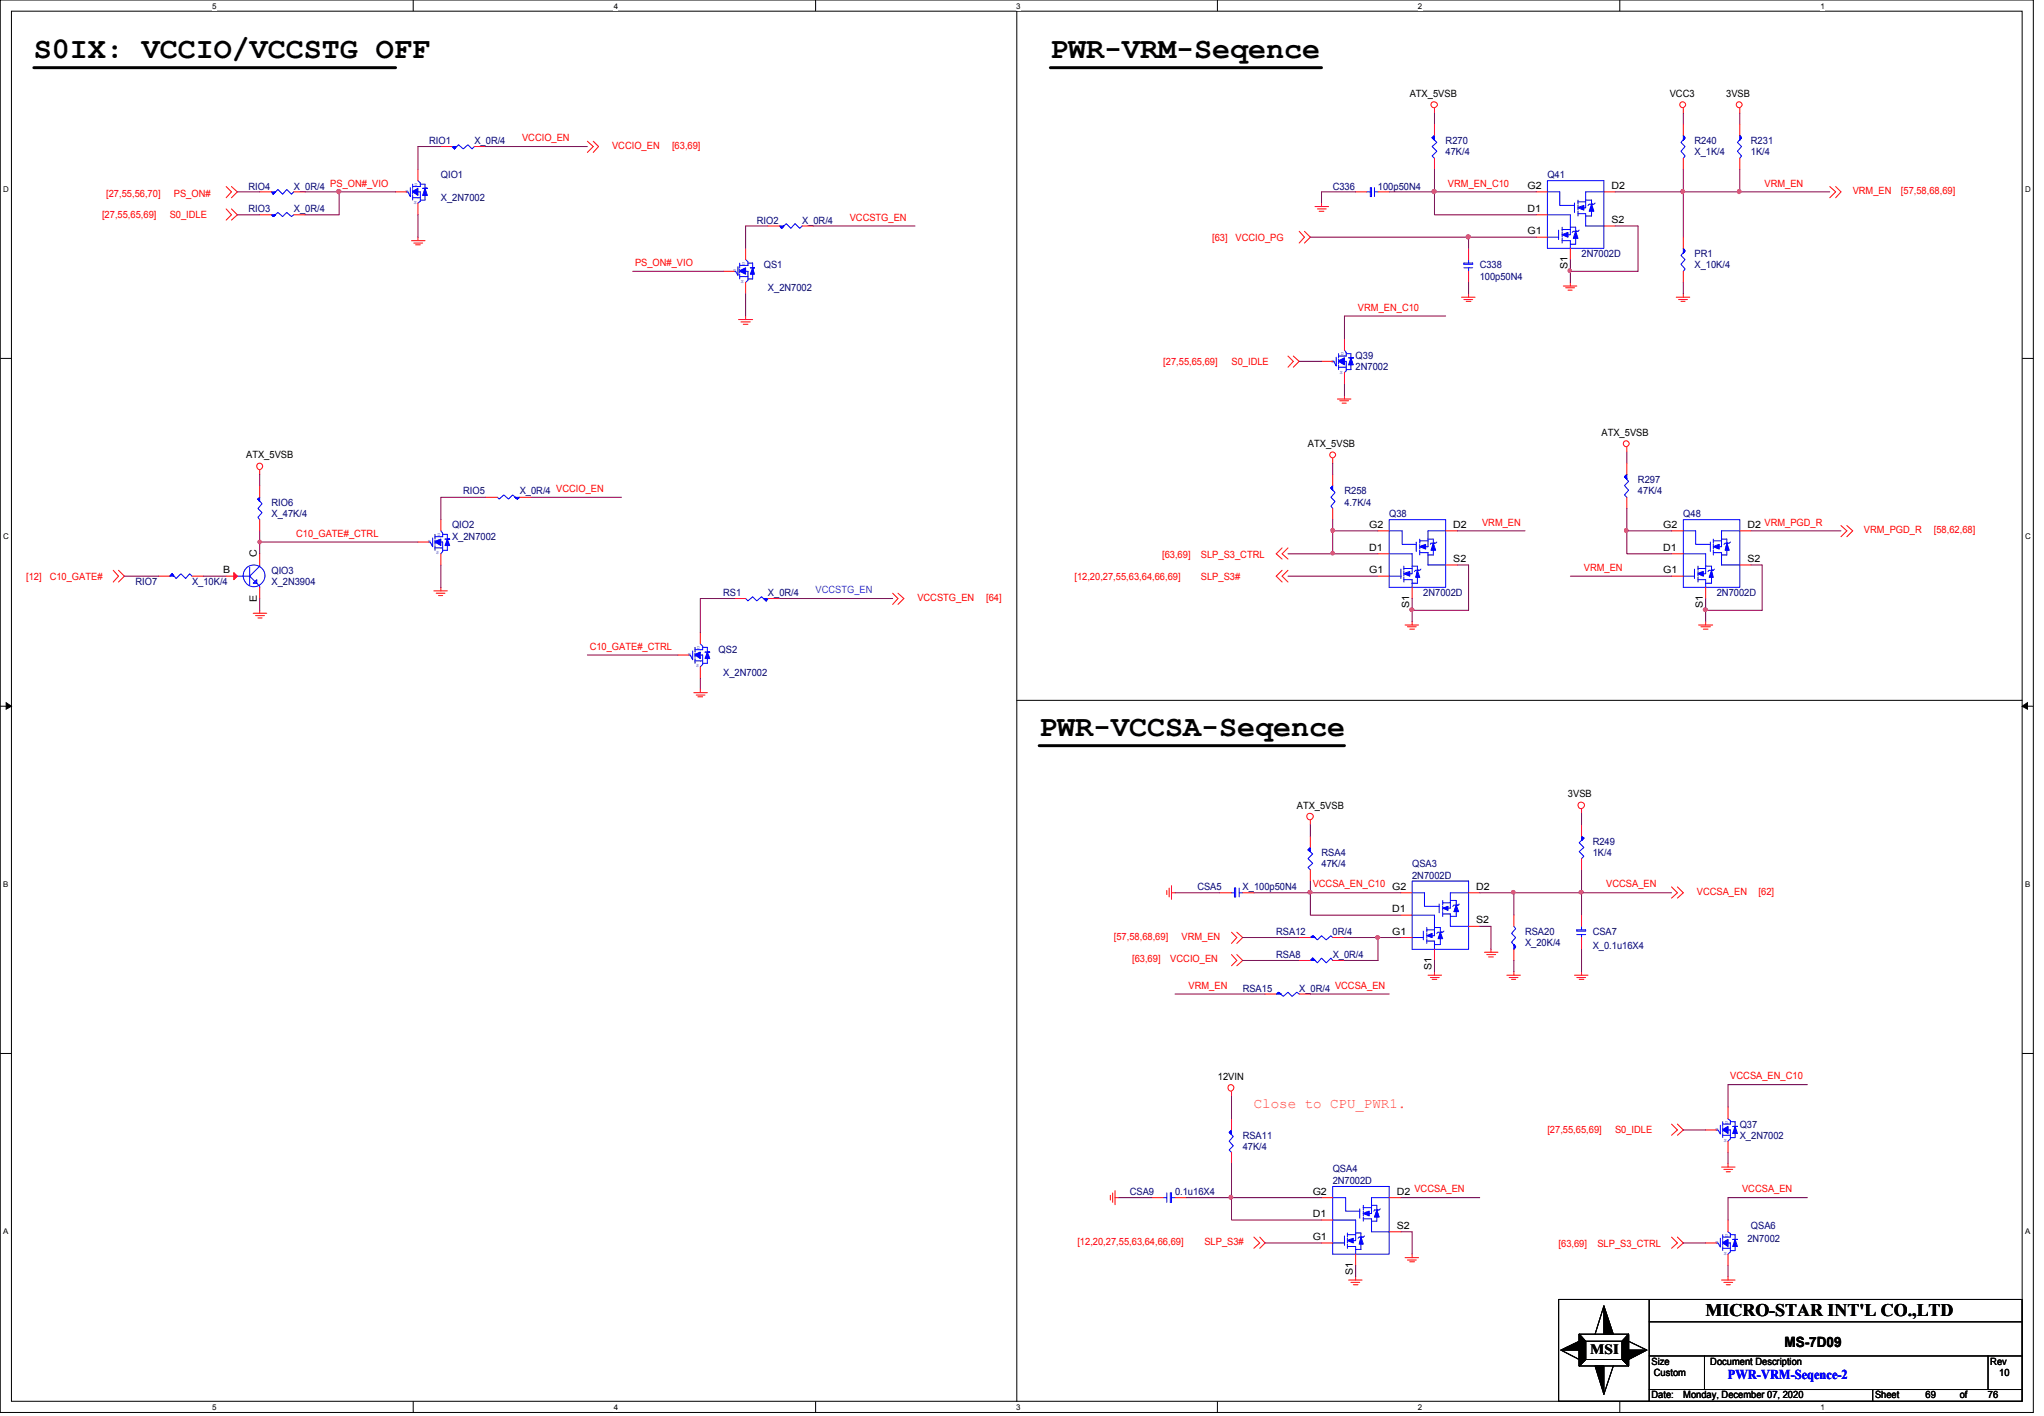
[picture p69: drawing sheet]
<svg xmlns="http://www.w3.org/2000/svg" width="294mm" height="204mm" viewBox="0 0 294 204" stroke-linecap="round" stroke-linejoin="round" font-family="sans-serif">
<defs><g id="words">
<g font-size="4.3">
<text x="4.9" y="8.4">S0IX: VCCIO/VCCSTG OFF</text>
<text x="151.2" y="8.4">PWR-VRM-Seqence</text>
<text x="149.6" y="105.9">PWR-VCCSA-Seqence</text>
</g>
<text font-size="2.5" x="245.5" y="189.3">MICRO-STAR INT'L CO.,LTD</text>
<text font-size="2" fill="#ff8000" x="180.5" y="159.3">Close to CPU_PWR1.</text>
<g font-size="2">
<text x="228.9" y="194.7">MSI</text>
<text x="256.8" y="193.7">MS-7D09</text>
</g>
<text font-size="1.9" fill="#00f" x="248.7" y="198.4">PWR-VRM-Seqence-2</text>
<g font-size="1.4">
<text x="202.9" y="14">ATX_5VSB</text>
<text x="240.3" y="14">VCC3</text>
<text x="248.5" y="14">3VSB</text>
<text x="219.8" y="27.2">G2</text>
<text x="231.9" y="27.2">D2</text>
<text x="219.8" y="30.5">D1</text>
<text x="219.8" y="33.7">G1</text>
<text x="231.9" y="32.1">S2</text>
<text x="225.6" y="38.7" transform="rotate(-90 225.6 38.7)">S1</text>
<text x="35.4" y="66">ATX_5VSB</text>
<text x="188.3" y="64.3">ATX_5VSB</text>
<text x="230.5" y="62.7">ATX_5VSB</text>
<text x="197.1" y="75.9">G2</text>
<text x="209.2" y="75.9">D2</text>
<text x="239.4" y="75.9">G2</text>
<text x="251.5" y="75.9">D2 VRM_PGD_R</text>
<text x="32.1" y="82.5">B</text>
<text x="37" y="80.2" transform="rotate(-90 37 80.2)">C</text>
<text x="197.1" y="79.2">D1</text>
<text x="197.1" y="82.5">G1</text>
<text x="209.2" y="80.9">S2</text>
<text x="239.4" y="79.2">D1</text>
<text x="239.4" y="82.5">G1</text>
<text x="251.5" y="80.9">S2</text>
<text x="37" y="86.6" transform="rotate(-90 37 86.6)">E</text>
<text x="202.8" y="87.5" transform="rotate(-90 202.8 87.5)">S1</text>
<text x="245.1" y="87.5" transform="rotate(-90 245.1 87.5)">S1</text>
<text x="186.6" y="116.3">ATX_5VSB</text>
<text x="225.7" y="114.7">3VSB</text>
<text x="200.4" y="131.2">D1</text>
<text x="212.5" y="128">D2</text>
<text x="200.4" y="134.5">G1</text>
<text x="212.5" y="132.8">S2</text>
<text x="206" y="139.5" transform="rotate(-90 206 139.5)">S1</text>
<text x="175.3" y="155.4">12VIN</text>
<text x="188.9" y="171.9">G2</text>
<text x="201" y="171.9">D2 VCCSA_EN</text>
<text x="188.9" y="175.1">D1</text>
<text x="188.9" y="178.4">G1</text>
<text x="201" y="176.8">S2</text>
<text x="194.7" y="183.4" transform="rotate(-90 194.7 183.4)">S1</text>
<text x="237.7" y="196.3">Size</text>
<text x="238" y="198">Custom</text>
<text x="246.2" y="196.3">Document Description</text>
<text x="286.5" y="196.3">Rev</text>
<text x="287.7" y="198">10</text>
<text x="237.7" y="201.2">Date:</text>
<text x="242.3" y="201.2">Monday, December 07, 2020</text>
<text x="269.9" y="201.2">Sheet</text>
<text x="277.2" y="201.2">69</text>
<text x="282.1" y="201.2">of</text>
<text x="286.1" y="201.2">76</text>
</g>
<g font-size="1.4" fill="#000080">
<text x="61.8" y="20.7">RIO1</text>
<text x="68.3" y="20.7">X_0R/4</text>
<text x="208.1" y="20.7">R270</text>
<text x="208.1" y="22.4">47K/4</text>
<text x="243.9" y="20.7">R240</text>
<text x="243.9" y="22.4">X_1K/4</text>
<text x="252" y="20.7">R231</text>
<text x="252" y="22.4">1K/4</text>
<text x="35.8" y="27.3">RIO4</text>
<text x="42.3" y="27.3">X_0R/4</text>
<text x="63.5" y="25.7">QIO1</text>
<text x="63.5" y="28.9">X_2N7002</text>
<text x="191.8" y="27.3">C336</text>
<text x="198.3" y="27.3">100p50N4</text>
<text x="222.7" y="25.7">Q41</text>
<text x="35.8" y="30.5">RIO3</text>
<text x="42.3" y="30.5">X_0R/4</text>
<text x="108.9" y="32.2">RIO2</text>
<text x="115.4" y="32.2">X_0R/4</text>
<text x="109.9" y="38.6">QS1</text>
<text x="110.5" y="41.9">X_2N7002</text>
<text x="213" y="38.6">C338</text>
<text x="213" y="40.3">100p50N4</text>
<text x="227.6" y="37">2N7002D</text>
<text x="243.9" y="37">PR1</text>
<text x="243.9" y="38.6">X_10K/4</text>
<text x="195.1" y="51.6">Q39</text>
<text x="195.1" y="53.3">2N7002</text>
<text x="66.7" y="71.1">RIO5</text>
<text x="74.8" y="71.1">X_0R/4 VCCIO_EN</text>
<text x="193.5" y="71.1">R258</text>
<text x="235.8" y="69.5">R297</text>
<text x="235.8" y="71.1">47K/4</text>
<text x="39.1" y="72.8">RIO6</text>
<text x="39.1" y="74.4">X_47K/4</text>
<text x="65.1" y="76">QIO2</text>
<text x="65.1" y="77.6">X_2N7002</text>
<text x="193.5" y="72.8">4.7K/4</text>
<text x="199.9" y="74.4">Q38</text>
<text x="242.3" y="74.4">Q48</text>
<text x="39.1" y="82.5">QIO3</text>
<text x="19.5" y="84.2">RIO7</text>
<text x="27.6" y="84.2">X_10K/4</text>
<text x="39.1" y="84.2">X_2N3904</text>
<text x="104.1" y="85.8">RS1</text>
<text x="110.5" y="85.8">X_0R/4</text>
<text x="204.8" y="85.8">2N7002D</text>
<text x="247.1" y="85.8">2N7002D</text>
<text x="103.4" y="93.9">QS2</text>
<text x="104.1" y="97.2">X_2N7002</text>
<text x="190.2" y="123.2">RSA4</text>
<text x="190.2" y="124.8">47K/4</text>
<text x="203.2" y="124.8">QSA3</text>
<text x="229.2" y="121.6">R249</text>
<text x="229.2" y="123.2">1K/4</text>
<text x="172.3" y="128">CSA5</text>
<text x="178.9" y="128">X_100p50N4</text>
<text x="203.2" y="126.4">2N7002D</text>
<text x="183.7" y="134.5">RSA12</text>
<text x="183.7" y="137.8">RSA8</text>
<text x="191.8" y="134.5">0R/4</text>
<text x="191.8" y="137.8">X_0R/4</text>
<text x="219.5" y="134.5">RSA20</text>
<text x="219.5" y="136.1">X_20K/4</text>
<text x="229.2" y="134.5">CSA7</text>
<text x="229.2" y="136.5">X_0.1u16X4</text>
<text x="178.9" y="142.7">RSA15</text>
<text x="187" y="142.7">X_0R/4</text>
<text x="178.9" y="163.8">RSA11</text>
<text x="178.9" y="165.4">47K/4</text>
<text x="250.4" y="162.2">Q37</text>
<text x="250.4" y="163.8">X_2N7002</text>
<text x="162.6" y="172">CSA9</text>
<text x="169.1" y="172">0.1u16X4</text>
<text x="191.8" y="168.7">QSA4</text>
<text x="191.8" y="170.3">2N7002D</text>
<text x="251.5" y="178.7">2N7002</text>
<text x="252" y="176.8">QSA6</text>
</g>
<g font-size="1.4" fill="#f00">
<text x="75.1" y="20.3">VCCIO_EN</text>
<text x="88.1" y="21.4">VCCIO_EN</text>
<text x="96.7" y="21.4">[63,69]</text>
<text x="15.3" y="28.3">[27,55,56,70]</text>
<text x="25" y="28.3">PS_ON#</text>
<text x="47.5" y="26.8">PS_ON#_VIO</text>
<text x="208.4" y="26.8">VRM_EN_C10</text>
<text x="254" y="26.8">VRM_EN</text>
<text x="266.7" y="27.9">VRM_EN</text>
<text x="273.6" y="27.9">[57,58,68,69]</text>
<text x="14.7" y="31.3">[27,55,65,69]</text>
<text x="24.4" y="31.3">S0_IDLE</text>
<text x="122.3" y="31.7">VCCSTG_EN</text>
<text x="174.5" y="34.7">[63]</text>
<text x="177.8" y="34.7">VCCIO_PG</text>
<text x="91.4" y="38.3">PS_ON#_VIO</text>
<text x="195.5" y="44.7">VRM_EN_C10</text>
<text x="167.4" y="52.5">[27,55,65,69]</text>
<text x="177.2" y="52.5">S0_IDLE</text>
<text x="42.6" y="77.2">C10_GATE#_CTRL</text>
<text x="213.3" y="75.6">VRM_EN</text>
<text x="268.3" y="76.7">VRM_PGD_R</text>
<text x="278.3" y="76.7">[58,62,68]</text>
<text x="3.8" y="83.5">[12]</text>
<text x="7.2" y="83.5">C10_GATE#</text>
<text x="154.6" y="83.5">[12,20,27,55,63,64,66,69]</text>
<text x="167.3" y="80.3">[63,69]</text>
<text x="172.8" y="83.5">SLP_S3#</text>
<text x="172.8" y="80.3">SLP_S3_CTRL</text>
<text x="228" y="82.1">VRM_EN</text>
<text x="132" y="86.4">VCCSTG_EN</text>
<text x="141.9" y="86.4">[64]</text>
<text x="84.9" y="93.5">C10_GATE#_CTRL</text>
<text x="188.9" y="127.7">VCCSA_EN_C10 G2</text>
<text x="231.2" y="127.7">VCCSA_EN</text>
<text x="244.2" y="128.7">VCCSA_EN</text>
<text x="253.1" y="128.7">[62]</text>
<text x="160.3" y="135.2">[57,58,68,69]</text>
<text x="170" y="135.2">VRM_EN</text>
<text x="162.9" y="138.4">[63,69]</text>
<text x="168.4" y="138.4">VCCIO_EN</text>
<text x="171.1" y="142.2">VRM_EN</text>
<text x="192.1" y="142.2">VCCSA_EN</text>
<text x="249" y="155.3">VCCSA_EN_C10</text>
<text x="222.7" y="163">[27,55,65,69]</text>
<text x="232.4" y="163">S0_IDLE</text>
<text x="250.7" y="171.5">VCCSA_EN</text>
<text x="155.1" y="179.1">[12,20,27,55,63,64,66,69]</text>
<text x="173.4" y="179.1">SLP_S3#</text>
<text x="224.3" y="179.4">[63,69]</text>
<text x="229.9" y="179.4">SLP_S3_CTRL</text>
</g>
<text font-size="1.4" fill="#8000ff" x="117.4" y="85.3">VCCSTG_EN</text>
<g font-size="1.1">
<text x="30.5" y="1.3">5</text>
<text x="88.3" y="1.3">4</text>
<text x="146.3" y="1.3">3</text>
<text x="204.1" y="1.3">2</text>
<text x="262" y="1.3">1</text>
<text x=".5" y="27.6">D</text>
<text x="291.5" y="27.6">D</text>
<text x=".5" y="77.6">C</text>
<text x="291.5" y="77.6">C</text>
<text x=".5" y="127.6">B</text>
<text x="291.5" y="127.6">B</text>
<text x=".5" y="177.5">A</text>
<text x="291.5" y="177.5">A</text>
<text x="30.5" y="202.9">5</text>
<text x="88.3" y="202.9">4</text>
<text x="146.3" y="202.9">3</text>
<text x="204.1" y="202.9">2</text>
<text x="262" y="202.9">1</text>
</g>
<g font-size=".8" fill="#00f">
<text x="58.4" y="27.8">G</text>
<text x="59.6" y="29.4">S</text>
<text x="59.6" y="26.8">D</text>
<text x="105.5" y="39.1">G</text>
<text x="106.6" y="40.7">S</text>
<text x="106.8" y="38.1">D</text>
<text x="191.6" y="52.2">G</text>
<text x="192.8" y="53.8">S</text>
<text x="193" y="51.1">D</text>
<text x="62.9" y="77.1">D</text>
<text x="61.6" y="78.1">G</text>
<text x="62.8" y="79.8">S</text>
<text x="99" y="94.4">G</text>
<text x="100.3" y="93.4">D</text>
<text x="100.2" y="96">S</text>
<text x="248.3" y="161.7">D</text>
<text x="246.9" y="162.6">G</text>
<text x="248.1" y="164.3">S</text>
<text x="246.9" y="178.9">G</text>
<text x="248.3" y="178">D</text>
<text x="248.1" y="180.5">S</text>
</g>
</g></defs>
<path d="M0 0h292.7v203.2h-292.7zM1.6 1.6h289.4v200h-289.4z" fill="none" stroke="#000" stroke-width=".14"/>
<g fill="#fff">
<path d="M30.5 .3h.6v1.2h-.6z"/>
<path d="M30.5 201.9h.6v1.2h-.6z"/>
</g>
<path d="M59.5 0v1.6M59.5 201.6v1.6" fill="none" stroke="#000" stroke-width=".14"/>
<g fill="#fff">
<path d="M88.3 .3h.6v1.2h-.6z"/>
<path d="M88.3 201.9h.6v1.2h-.6z"/>
</g>
<path d="M117.4 0v1.6M117.4 201.6v1.6" fill="none" stroke="#000" stroke-width=".14"/>
<g fill="#fff">
<path d="M146.3 .3h.6v1.2h-.6z"/>
<path d="M146.3 201.9h.6v1.2h-.6z"/>
</g>
<path d="M175.2 0v1.6M175.2 201.6v1.6" fill="none" stroke="#000" stroke-width=".14"/>
<g fill="#fff">
<path d="M204.1 .3h.6v1.2h-.6z"/>
<path d="M204.1 201.9h.6v1.2h-.6z"/>
</g>
<path d="M233.1 0v1.6M233.1 201.6v1.6" fill="none" stroke="#000" stroke-width=".14"/>
<g fill="#fff">
<path d="M262 .3h.6v1.2h-.6z"/>
<path d="M262 201.9h.6v1.2h-.6z"/>
<path d="M.5 26.6h.7v1.3h-.7z"/>
<path d="M291.5 26.6h.7v1.3h-.7z"/>
<path d="M.5 76.5h.7v1.3h-.7z"/>
<path d="M291.5 76.5h.7v1.3h-.7z"/>
</g>
<path d="M0 51.6h1.6M291 51.6h1.7" fill="none" stroke="#000" stroke-width=".14"/>
<g fill="#fff">
<path d="M.5 126.6h.6v1.2h-.6z"/>
<path d="M291.5 126.6h.6v1.2h-.6z"/>
</g>
<path d="M0 101.6h1.6M.9 101.1l.7 .5-.7 .4zM291 101.6h1.7M291 101.6l.8-.5v.9z" fill="none" stroke="#000" stroke-width=".14"/>
<path d="M.9 101.1l.7 .5-.7 .4zM291 101.6l.8-.5v.9z" fill="#000"/>
<g fill="#fff">
<path d="M.5 176.5h.6v1.3h-.6z"/>
<path d="M291.5 176.5h.6v1.3h-.6z"/>
</g>
<g fill="none" stroke="#000" stroke-width=".14">
<path d="M146.3 1.6v200M146.3 100.8h144.7M0 151.6h1.6M291 151.6h1.7M224.3 186.9h66.7v14.7h-66.7zM224.7 194.2l2.6-1.2v1.2zM224.7 194.2l2.6 1.4M227.3 191.9l.9 1.1v2.6l-.9 .9zM227.3 191.9l.9 1.1M227.3 191.9h7.1v4.6h-7.1zM228.2 195.6l-.9 .9M228.2 193h5.3v2.6h-5.3z"/>
<path d="M229.6 196.5h1.2v4.1zM230.8 187.9l1.4 4h-1.4zM230.8 187.9l-1.2 4M232.2 196.5l-1.4 4.1M233.5 195.6l.9 .9M234.4 193l2.6 1.2M234.4 194.2h2.6l-2.6 1.4zM234.4 191.9v4.6l-.9-.9v-2.6zM234.4 191.9l-.9 1.1M237.4 199.9h53.6M237.4 195.1h53.6M237.4 190.2h53.6"/>
<path d="M237.4 186.9v14.7M245.3 195.1v4.8M269.5 199.9v1.7M286.1 195.1v4.8"/>
</g>
<path d="M4.9 9.7h52M151.2 9.7h39M149.6 107.3h43.9" fill="none" stroke="#000" stroke-width=".42"/>
<g fill="none" stroke="#f00" stroke-width=".14">
<path d="M206.5 15.6v.7M242.3 15.6v.7M250.4 15.6v.7M32.6 26.8l.7 .8-.7 .8M32.6 30.1l.7 .8-.7 .8M33.3 26.8l.9 .8-.9 .8M33.3 30.1l.9 .8-.9 .8M59.2 34.6h2M59.6 35h1.2M59.8 35.2h.7M60.2 34.1v.5M84.5 20.3l.9 .8-.9 .8"/>
<path d="M85.4 20.3l.7 .8-.7 .8M187 33.3l.7 .8-.7 .9M187.7 33.3l.9 .8-.9 .9M189.3 29.7h1.9M189.6 30.1h1.3M189.9 30.4h.6M190.2 29.2v.5M263.4 26.8l.8 .8-.8 .8M264.2 26.8l.8 .8-.8 .8M106.3 46h2M106.6 46.3h1.4M107 46.7h.7"/>
<path d="M107.3 45.5v.5M185.4 51.2l.7 .8-.7 .8M186.1 51.2l.9 .8-.9 .8M192.5 57.4h1.9M192.8 57.7h1.3M193.2 58h.6M193.5 56.9v.5M210.4 42.8h1.9M210.7 43.1h1.3M211 43.4h.7M211.4 42.2v.6M225 41.1h2"/>
<path d="M225.3 41.4h1.3M225.7 41.7h.6M226 40.6v.5M241.3 42.8h1.9M241.6 43.1h1.3M241.9 43.4h.6M242.3 42.2v.6M37.4 67.7v.5M184.5 78.8l-.8 .9 .8 .7M185.4 78.8l-.9 .9 .9 .7M191.8 66v.6M234.1 64.3v.7"/>
<path d="M265 75.6l.8 .8-.8 .8M265.8 75.6l.9 .8-.9 .8M16.3 82l.8 .9-.8 .8M17.1 82l.8 .9-.8 .8M36.4 88.2h2M36.8 88.6h1.3M37.1 88.9h.6M37.4 87.8v.4M62.4 85h2M62.8 85.3h1.2M63.1 85.7h.6M63.5 84.5v.5"/>
<path d="M99.9 99.7h1.9M100.2 100h1.3M100.8 99.1v.6M128.5 85.3l.7 .8-.7 .9M129.2 85.3l.9 .8-.9 .9M184.5 82l-.8 .9 .8 .8M185.4 82l-.9 .9 .9 .8M202.2 89.9h2M202.6 90.2h1.2M202.9 90.5h.7M203.2 89.4v.5M244.5 89.9h2"/>
<path d="M244.8 90.2h1.4M245.2 90.5h.6M245.5 89.4v.5M100.5 100.2h.6M188.6 118v.6M227.6 116.4v.6M167.9 128.1v.6M168.3 127.8v1.2M168.6 128.4h.5M168.6 127.4v2M177.3 134.1l.7 .8-.7 .8M177.3 137.3l.7 .9-.7 .7"/>
<path d="M178 134.1l.9 .8-.9 .8M178 137.3l.9 .9-.9 .7M206.5 139.8v.5M213.7 137h1.9M214 137.3h1.3M214.3 137.7h.6M214.6 136.6v.4M217.9 139.8v.5M227.6 139.8v.5M240.6 127.6l.8 .8-.8 .8M241.4 127.6l.9 .8-.9 .8M177.3 157.1v.6"/>
<path d="M205.5 140.3h2M205.9 140.6h1.2M206.1 140.9h.7M216.9 140.3h1.9M217.2 140.6h1.3M217.6 140.9h.5M226.6 140.3h2M227 140.6h1.2M227.3 140.9h.7M159.8 172v.6M160.1 171.6v1.4M160.5 172.3h.5"/>
<path d="M160.5 171.3v2M180.5 178l.8 .8-.8 .8M181.3 178l.8 .8-.8 .8M240.6 178l.8 .8-.8 .8M240.6 161.7l.8 .9-.8 .7M241.4 178l.9 .8-.9 .8M241.4 161.7l.9 .9-.9 .7M247.8 167.9h1.9M248.1 168.2h1.3M248.5 168.6h.5M248.7 167.4v.5M194.1 184.2h1.9"/>
<path d="M194.4 184.5h1.3M194.8 184.8h.7M195.1 183.6v.6M202.2 180.9h2M202.6 181.3h1.2M202.9 181.5h.7M203.2 180.4v.5M247.8 184.2h1.9M248.1 184.5h1.3M248.5 184.8h.5M248.7 183.6v.6"/>
<circle cx="206.4" cy="15.1" r=".45"/>
<circle cx="242.2" cy="15.1" r=".42"/>
<circle cx="250.3" cy="15.1" r=".42"/>
<circle cx="37.4" cy="67.1" r=".45"/>
<circle cx="191.8" cy="65.4" r=".42"/>
<circle cx="234.1" cy="63.8" r=".42"/>
<circle cx="188.5" cy="117.5" r=".48"/>
<circle cx="227.6" cy="115.9" r=".48"/>
<circle cx="177.1" cy="156.5" r=".45"/>
</g>
<g fill="#000">
<path d="M224.7 194.2l2.6-1.2v1.2zM230.8 187.9l1.4 4h-1.4zM234.4 194.2h2.6l-2.6 1.4zM229.6 196.5h1.2v4.1z"/>
<path d="M227.3 191.9l.9 1.1v2.6l-.9 .9z" fill-rule="evenodd"/>
<path d="M227.3 191.9l.9 1.1v2.6l-.9 .9z" fill-rule="evenodd"/>
<path d="M227.3 191.9l.9 1.1v2.6l-.9 .9z" fill-rule="evenodd"/>
<path d="M234.4 191.9v4.6l-.9-.9v-2.6z" fill-rule="evenodd"/>
<path d="M234.4 191.9v4.6l-.9-.9v-2.6z" fill-rule="evenodd"/>
<path d="M234.4 191.9v4.6l-.9-.9v-2.6z" fill-rule="evenodd"/>
</g>
<path d="M217.9 133.3l.2 .3-.5 .7 .5 .6-.5 .7 .5 .6-.2 .4" fill="none" stroke="#00f" stroke-width=".14"/>
<path d="M217.9 135.9l.2 .3-.2 .4v-.7l.2 .3z" fill-rule="evenodd" fill="#00f"/>
<path d="M71.6 71.5l.2 .3 .7-.6 .7 .6 .6-.6 .7 .6 .3-.3M217.9 135.9l.2 .3-.2 .4v-.7l.2 .3z" fill="none" stroke="#00f" stroke-width=".14"/>
<path d="M217.9 136.6v1.6M217.9 131.7v1.6" fill="none" stroke="#f00" stroke-width=".14"/>
<path d="M74.1 71.5h.7l-.3 .3z" fill-rule="evenodd" fill="#00f"/>
<path d="M74.1 71.5h.7l-.3 .3z" fill="none" stroke="#00f" stroke-width=".14"/>
<path d="M69.9 71.5h1.7M74.8 71.5h1.6" fill="none" stroke="#f00" stroke-width=".14"/>
<path d="M224.8 33.8l.9-.4v.7z" fill-rule="evenodd" fill="#00f"/>
<g fill="none" stroke="#00f" stroke-width=".14">
<path d="M222.7 27.6h1.8v1.9h2.1M222.7 34.1h1.6M222.7 30.9h3.3v2.1M224.3 33.1v1.4M224.8 33h1.2M224.8 34.6h1.2M224.8 33.8l.9-.4v.7zM224.8 33.4v.7M224.8 34.3v.7M224.8 32.7v.6M226 32.7h.8v2.4h-.8M226 33v.8h-.3"/>
<path d="M227.1 33.3h-.7l-.1 .1M228.2 30.7v1.8M229.1 28.8v2.3"/>
</g>
<path d="M227.1 29.9l.9-.4v.7z" fill-rule="evenodd" fill="#00f"/>
<path d="M226.6 29.2v1.4M227.1 29.9l.9-.4v.7zM227.1 29.5v.7M227.1 28.8v.6M227.1 30.4v.7M227.1 30.7h1.1M228.2 31.1h.9M228.2 27.6v2.3h-.2M228.2 28.8h.9M228.7 29.4l-.1 .1" fill="none" stroke="#00f" stroke-width=".14"/>
<path d="M229.1 29.4l.3 1h-.7l.4-1h.1z" fill-rule="evenodd" fill="#00f"/>
<path d="M227.1 29h1.1M229.1 29.4l.3 1h-.7l.4-1h.1zM229.6 29.2l-.2 .2h-.7" fill="none" stroke="#00f" stroke-width=".14"/>
<path d="M226.8 33.3l.3 1h-.7l.4-1h.2z" fill-rule="evenodd" fill="#00f"/>
<path d="M222.7 26h8.1v9.7h-8.1zM226 34.6v1.1M226.8 33.3l.3 1h-.7l.4-1h.2zM227.3 33.1l-.2 .2M228.2 27.6h2.6M228.2 32.5h2.6" fill="none" stroke="#00f" stroke-width=".14"/>
<path d="M221.1 27.6h1.6M221.1 30.9h1.6M221.1 34.1h1.6M226 35.7v1.6M230.8 32.5h1.7M230.8 27.6h1.7" fill="none" stroke="#f00" stroke-width=".14"/>
<path d="M202.1 82.6l.8-.4v.7z" fill-rule="evenodd" fill="#00f"/>
<g fill="none" stroke="#00f" stroke-width=".14">
<path d="M199.9 76.4h1.9v1.9h2M199.9 79.7h3.3v2.1M205.5 79.5v1.8M206.3 77.6v2.2M199.9 82.9h1.7M201.6 81.9v1.3M202.1 81.8h1.1M202.1 83.4h1.1M202.1 82.6l.8-.4v.7zM202.1 82.2v.7M202.1 83.1v.6M202.1 81.5v.5"/>
<path d="M203.2 81.5h.8v2.4h-.8M203.2 81.8v.8h-.3M204.3 82h-.5l-.2 .2"/>
</g>
<path d="M204.3 78.7l.9-.4v.7z" fill-rule="evenodd" fill="#00f"/>
<path d="M203.8 78v1.3M204.3 78.7l.9-.4v.7zM204.3 78.3v.7M204.3 77.6v.5M204.3 79.2v.6M204.3 79.5h1.2M205.5 79.8h.8M205.5 76.4v2.3h-.3M205.5 77.6h.8M206 78.1l-.1 .2" fill="none" stroke="#00f" stroke-width=".14"/>
<path d="M206.3 78.1l.3 1.1h-.6l.3-1.1h.2z" fill-rule="evenodd" fill="#00f"/>
<path d="M204.3 77.8h1.2M206.3 78.1l.3 1.1h-.6l.3-1.1h.2zM206.8 78l-.2 .1h-.6" fill="none" stroke="#00f" stroke-width=".14"/>
<path d="M204 82l.3 1.1h-.5l.2-1.1h.2z" fill-rule="evenodd" fill="#00f"/>
<g fill="none" stroke="#00f" stroke-width=".14">
<path d="M199.9 74.8h8.2v9.7h-8.2zM205.5 76.4h2.6M203.2 83.4v1.1M204 82l.3 1.1h-.5l.2-1.1h.2zM204.5 81.9l-.2 .1M205.5 81.3h2.6M247.6 178.1v1.3l-.3-.6h-.2M247.9 179.6h1.1M247.9 177.6v.7M247.9 179.3v.6M248.7 177.2l.3 .3v.5h-1.1M248.7 178.8h.3v1.3l-.3 .3"/>
<path d="M249 179.9h.7M249 177.6h.7M249.4 178.3h.7"/>
</g>
<path d="M198.3 76.4h1.6M198.3 79.7h1.6M208.1 76.4h1.7M198.3 82.9h1.6M203.2 84.5v1.6M208.1 81.3h1.7" fill="none" stroke="#f00" stroke-width=".14"/>
<path d="M247.9 178.8l.8-.5v1z" fill-rule="evenodd" fill="#00f"/>
<path d="M247.9 178.8l.8-.5v1zM247.9 178.5v.7" fill="none" stroke="#00f" stroke-width=".14"/>
<path d="M249.7 178.3l.4 1h-.7l.3-1h.4z" fill-rule="evenodd" fill="#00f"/>
<path d="M188.6 121.9l-.3 .4 .6 .6-.6 .6 .6 .7-.6 .6 .3 .3M249.4 178.3h.7M249.7 178.3l.4 1h-.7l.3-1h.4zM249.7 177.6v2.3" fill="none" stroke="#00f" stroke-width=".14"/>
<path d="M245.5 178.8h1.6M248.7 175.5v1.7M248.7 180.4v1.6" fill="none" stroke="#f00" stroke-width=".14"/>
<path d="M188.3 122.3l.3-.4v.6z" fill-rule="evenodd" fill="#00f"/>
<g fill="none" stroke="#00f" stroke-width=".14">
<path d="M34.2 82.9h1.7M35.9 81.6v2.6M37 83.4v.5h-.6zM37.4 81.3v.2l-1.5 1.4 1.5 1.4v.2M188.3 122.3l.3-.4v.6z"/>
<circle cx="36.6" cy="82.8" r="1.57"/>
</g>
<path d="M188.6 120.3v1.6M188.6 125.1v1.6" fill="none" stroke="#f00" stroke-width=".14"/>
<path d="M33.7 82.4l.5 .5-.5 .5z" fill="#f00"/>
<path d="M37.4 79.7v1.6M32.6 82.9h1.6M33.7 82.4l.5 .5-.5 .5zM37.4 84.5v1.6" fill="none" stroke="#f00" stroke-width=".14"/>
<path d="M242.3 35.7l.2 .4-.6 .6 .6 .6-.6 .7 .6 .7-.2 .3" fill="none" stroke="#00f" stroke-width=".14"/>
<path d="M242.3 35.7l.2 .4-.2 .3 .2-.3-.2 .3z" fill-rule="evenodd" fill="#00f"/>
<path d="M250.4 19.5l.3 .3-.6 .7 .6 .6-.6 .7 .6 .6-.3 .4M242.3 35.7l.2 .4-.2 .3 .2-.3-.2 .3z" fill="none" stroke="#00f" stroke-width=".14"/>
<path d="M242.3 34.1v1.6M242.3 39v1.6" fill="none" stroke="#f00" stroke-width=".14"/>
<path d="M250.4 19.5l.3 .3-.3 .4 .3-.4-.3 .4z" fill-rule="evenodd" fill="#00f"/>
<path d="M250.4 19.5l.3 .3-.3 .4 .3-.4-.3 .4zM188.6 134.9l.3-.3 .7 .6 .6-.6 .7 .6 .7-.6 .2 .3" fill="none" stroke="#00f" stroke-width=".14"/>
<path d="M250.4 17.9v1.6M250.4 22.8v1.6" fill="none" stroke="#f00" stroke-width=".14"/>
<path d="M188.6 134.9l.3-.3 .4 .3-.4-.3 .4 .3z" fill-rule="evenodd" fill="#00f"/>
<path d="M210.7 37.8h1.3v.2h-1.3zM210.7 38.5h1.3M211.4 37.3v.5M211.4 38.5v.5M188.6 134.9l.3-.3 .4 .3-.4-.3 .4 .3zM227.6 120.3l.4 .3-.7 .6 .7 .7-.7 .6 .7 .7-.4 .3" fill="none" stroke="#00f" stroke-width=".14"/>
<path d="M211.4 35.7v1.6M211.4 39v1.6M187 134.9h1.6M191.8 134.9h1.7" fill="none" stroke="#f00" stroke-width=".14"/>
<path d="M227.6 120.3l.4 .3-.4 .3 .4-.3-.4 .3z" fill-rule="evenodd" fill="#00f"/>
<path d="M39.1 27.6l.2 .3 .7-.6 .7 .6 .6-.6 .6 .6 .4-.3M227.6 120.3l.4 .3-.4 .3 .4-.3-.4 .3z" fill="none" stroke="#00f" stroke-width=".14"/>
<path d="M227.6 118.6v1.7M227.6 123.5v1.6" fill="none" stroke="#f00" stroke-width=".14"/>
<path d="M39.1 27.6h.6l-.4 .3 .4-.3-.4 .3z" fill-rule="evenodd" fill="#00f"/>
<g fill="none" stroke="#00f" stroke-width=".14">
<path d="M39.1 27.6h.6l-.4 .3 .4-.3-.4 .3zM177.3 128.4h.4M177.7 127.8h.1v1.2h-.1zM178.4 127.8v1.2M178.4 128.4h.5M247.6 161.9v1.3l-.3-.6h-.2M247.9 163.3h1.1M247.9 161.4v.7M247.9 163.1v.6M248.7 161l.3 .2v.5h-1.1M248.7 162.6h.3v1.2l-.3 .4M249 163.7h.7"/>
<path d="M249 161.4h.7M249.4 162.1h.7"/>
</g>
<path d="M37.4 27.6h1.7M42.3 27.6h1.6M175.6 128.4h1.7M178.9 128.4h1.6" fill="none" stroke="#f00" stroke-width=".14"/>
<path d="M247.9 162.6l.8-.5v1z" fill-rule="evenodd" fill="#00f"/>
<path d="M247.9 162.6l.8-.5v1zM247.9 162.2v.7" fill="none" stroke="#00f" stroke-width=".14"/>
<path d="M249.7 162.1l.4 1h-.7l.3-1h.4z" fill-rule="evenodd" fill="#00f"/>
<path d="M177.3 162.6l-.4 .3 .6 .6-.6 .7 .6 .6-.6 .6 .4 .4M249.4 162.1h.7M249.7 162.1l.4 1h-.7l.3-1h.4zM249.7 161.4v2.3" fill="none" stroke="#00f" stroke-width=".14"/>
<path d="M248.7 159.3v1.7M245.5 162.6h1.6M248.7 164.2v1.6" fill="none" stroke="#f00" stroke-width=".14"/>
<path d="M176.9 162.9l.4-.3v.6z" fill-rule="evenodd" fill="#00f"/>
<path d="M65.1 21.1l.3 .3 .6-.6 .7 .6 .7-.6 .5 .6 .4-.3M176.9 162.9l.4-.3v.6z" fill="none" stroke="#00f" stroke-width=".14"/>
<path d="M177.3 161v1.6M177.3 165.8v1.6" fill="none" stroke="#f00" stroke-width=".14"/>
<path d="M65.1 21.1h.6l-.3 .3 .3-.3-.3 .3z" fill-rule="evenodd" fill="#00f"/>
<path d="M65.1 21.1h.6l-.3 .3 .3-.3-.3 .3zM196.7 27.6h.5M197.2 27h.2v1.3h-.2zM197.8 27v1.3M197.8 27.6h.5M183.7 143l.3-.2 .7 .5 .7-.5 .6 .5 .6-.5 .4 .2" fill="none" stroke="#00f" stroke-width=".14"/>
<path d="M63.5 21.1h1.6M68.3 21.1h1.6M195.1 27.6h1.6M198.3 27.6h1.6" fill="none" stroke="#f00" stroke-width=".14"/>
<path d="M183.7 143l.3-.2 .4 .2-.4-.2 .4 .2z" fill-rule="evenodd" fill="#00f"/>
<path d="M183.7 143l.3-.2 .4 .2-.4-.2 .4 .2z" fill="none" stroke="#00f" stroke-width=".14"/>
<path d="M182.1 143h1.6M187 143h1.6" fill="none" stroke="#f00" stroke-width=".14"/>
<path d="M205.4 134.6l.7-.3v.6z" fill-rule="evenodd" fill="#00f"/>
<g fill="none" stroke="#00f" stroke-width=".14">
<path d="M203.2 128.4h1.8v2h2.1M203.2 134.9h1.7M203.2 131.7h3.3v2.1M204.9 133.9v1.3M205.4 133.8h1.1M205.4 135.4h1.1M205.4 134.6l.7-.3v.6zM205.4 134.3v.6M205.4 135v.7M205.4 133.4v.7M206.5 133.4h.8v2.5h-.8M206.5 133.8v.8h-.4"/>
<path d="M207.6 134.1h-.6l-.2 .2M208.7 131.5v1.8M209.6 129.5v2.3"/>
</g>
<path d="M207.6 130.6l.8-.2v.6z" fill-rule="evenodd" fill="#00f"/>
<path d="M207.1 130.1v1.2M207.6 130.6l.8-.2v.6zM207.6 130.4v.6M207.6 129.5v.7M207.6 131.2v.6M207.6 131.5h1.1M208.7 131.8h.9M208.7 128.4v2.2h-.3M208.7 129.5h.9M209.3 130.2l-.2 .2" fill="none" stroke="#00f" stroke-width=".14"/>
<path d="M209.6 130.2l.3 1h-.6l.3-1h.2z" fill-rule="evenodd" fill="#00f"/>
<path d="M207.6 129.9h1.1M209.6 130.2l.3 1h-.6l.3-1h.2zM210 130.1l-.1 .1h-.6" fill="none" stroke="#00f" stroke-width=".14"/>
<path d="M207.3 134.1l.3 .9h-.6l.3-.9h.2z" fill-rule="evenodd" fill="#00f"/>
<g fill="none" stroke="#00f" stroke-width=".14">
<path d="M99.7 93.6v1.3l-.3-.7h-.2M100 95.1h1.1M100 93.1v.7M100 94.7v.7M100.8 92.6l.3 .4v.5h-1.1M100.8 94.2h.3v1.4l-.3 .3M101.1 95.4h.7M101.1 93.1h.7M101.5 93.8h.6M203.2 126.7h8.2v9.9h-8.2zM206.5 135.4v1.2M207.3 134.1l.3 .9h-.6l.3-.9h.2z"/>
<path d="M207.8 133.9l-.2 .2M208.7 128.4h2.7M208.7 133.3h2.7"/>
</g>
<path d="M201.6 128.4h1.6M201.6 131.7h1.6M201.6 134.9h1.6M206.5 136.6v1.6M211.4 133.3h1.6M211.4 128.4h1.6" fill="none" stroke="#f00" stroke-width=".14"/>
<path d="M100 94.2l.8-.4v.9z" fill-rule="evenodd" fill="#00f"/>
<path d="M100 94.2l.8-.4v.9zM100 94v.6" fill="none" stroke="#00f" stroke-width=".14"/>
<path d="M101.8 93.8l.3 .9h-.6l.3-.9h.3z" fill-rule="evenodd" fill="#00f"/>
<path d="M101.5 93.8h.6M101.8 93.8l.3 .9h-.6l.3-.9h.3zM101.8 93.1v2.3" fill="none" stroke="#00f" stroke-width=".14"/>
<path d="M97.6 94.2h1.6M100.8 91v1.6M100.8 95.9v1.6" fill="none" stroke="#f00" stroke-width=".14"/>
<path d="M193.9 178.5l.9-.4v.7z" fill-rule="evenodd" fill="#00f"/>
<g fill="none" stroke="#00f" stroke-width=".14">
<path d="M191.8 172.3h1.9v1.9h2M191.8 178.8h1.7M191.8 175.5h3.3v2.1M193.5 177.8v1.4M193.9 177.6h1.2M193.9 179.3h1.2M193.9 178.5l.9-.4v.7zM193.9 178.1v.7M193.9 179v.6M193.9 177.4v.6M195.1 177.4h.8v2.4h-.8M195.1 177.6v.9h-.3"/>
<path d="M196.2 178h-.6l-.1 .1M197.4 175.3v1.9M198.2 173.4v2.3"/>
</g>
<path d="M196.2 174.6l.9-.4v.7z" fill-rule="evenodd" fill="#00f"/>
<path d="M195.7 173.9v1.4M196.2 174.6l.9-.4v.7zM196.2 174.2v.7M196.2 173.4v.7M196.2 175.1v.6M196.2 175.3h1.2M197.4 175.7h.8M197.4 172.3v2.3h-.3M197.4 173.4h.8M197.8 174.1l-.1 .1" fill="none" stroke="#00f" stroke-width=".14"/>
<path d="M198.2 174.1l.3 1h-.7l.4-1h.1z" fill-rule="evenodd" fill="#00f"/>
<path d="M196.2 173.7h1.2M198.2 174.1l.3 1h-.7l.4-1h.1zM198.7 173.9l-.2 .2h-.7" fill="none" stroke="#00f" stroke-width=".14"/>
<path d="M195.9 178l.3 1h-.6l.3-1h.1z" fill-rule="evenodd" fill="#00f"/>
<g fill="none" stroke="#00f" stroke-width=".14">
<path d="M192.3 51.4v1.3l-.3-.7h-.2M192.7 52.8h1.1M192.7 50.9v.6M192.7 52.5v.7M193.5 50.4l.3 .3v.5h-1.1M193.5 52h.3v1.3l-.3 .3M193.8 53.2h.6M193.8 50.9h.6M194.1 51.5h.7M191.8 170.7h8.1v9.7h-8.1zM195.1 179.3v1.1M195.9 178l.3 1h-.6l.3-1h.1z"/>
<path d="M196.4 177.8l-.2 .2M197.4 172.3h2.5M197.4 177.2h2.5"/>
</g>
<path d="M190.2 172.3h1.6M190.2 175.5h1.6M190.2 178.8h1.6M199.9 177.2h1.7M199.9 172.3h1.7M195.1 180.4v1.6" fill="none" stroke="#f00" stroke-width=".14"/>
<path d="M192.7 52l.8-.5v1z" fill-rule="evenodd" fill="#00f"/>
<path d="M192.7 52l.8-.5v1zM192.7 51.6v.7" fill="none" stroke="#00f" stroke-width=".14"/>
<path d="M194.4 51.5l.4 1h-.7l.3-1h.4z" fill-rule="evenodd" fill="#00f"/>
<path d="M59.1 27v1.3l-.4-.7h-.2M59.4 28.4h1.1M59.4 26.5v.6M59.4 28.1v.7M60.2 26l.3 .3v.5h-1.1M60.2 27.6h.3v1.4l-.3 .2M60.5 28.8h.7M60.5 26.5h.7M60.8 27.1h.7M194.1 51.5h.7M194.4 51.5l.4 1h-.7l.3-1h.4zM194.4 50.9v2.3" fill="none" stroke="#00f" stroke-width=".14"/>
<path d="M190.2 52h1.6M193.5 48.8v1.6M193.5 53.6v1.7" fill="none" stroke="#f00" stroke-width=".14"/>
<path d="M59.4 27.6l.8-.5v1z" fill-rule="evenodd" fill="#00f"/>
<path d="M59.4 27.6l.8-.5v1zM59.4 27.3v.6" fill="none" stroke="#00f" stroke-width=".14"/>
<path d="M61.2 27.1l.3 1h-.7l.4-1h.3z" fill-rule="evenodd" fill="#00f"/>
<path d="M60.8 27.1h.7M61.2 27.1l.3 1h-.7l.4-1h.3zM61.2 26.5v2.3M188.6 138.2l.3-.4 .7 .7 .6-.7 .7 .7 .7-.7 .2 .4" fill="none" stroke="#00f" stroke-width=".14"/>
<path d="M56.9 27.6h1.6M60.2 24.4v1.6M60.2 29.2v1.7" fill="none" stroke="#f00" stroke-width=".14"/>
<path d="M188.9 137.8l.4 .4h-.7l.3-.4 .4 .4z" fill-rule="evenodd" fill="#00f"/>
<path d="M107.3 86.1l.4 .3 .6-.5 .6 .5 .7-.5 .7 .5 .2-.3M188.9 137.8l.4 .4h-.7l.3-.4 .4 .4z" fill="none" stroke="#00f" stroke-width=".14"/>
<path d="M187 138.2h1.6M191.8 138.2h1.7" fill="none" stroke="#f00" stroke-width=".14"/>
<path d="M109.9 86.1h.6l-.2 .3z" fill-rule="evenodd" fill="#00f"/>
<path d="M206.5 19.5l-.4 .3 .7 .7-.7 .6 .7 .7-.7 .6 .4 .4M109.9 86.1h.6l-.2 .3z" fill="none" stroke="#00f" stroke-width=".14"/>
<path d="M105.7 86.1h1.6M110.5 86.1h1.7" fill="none" stroke="#f00" stroke-width=".14"/>
<path d="M206.1 19.8l.4-.3v.7z" fill-rule="evenodd" fill="#00f"/>
<path d="M206.1 19.8l.4-.3v.7zM37.4 71.5l-.3 .3 .6 .7-.6 .7 .6 .5-.6 .7 .3 .4M167.4 172.3h.5M167.9 171.6v1.4M168.4 171.6h.2v1.4h-.2zM168.6 172.3h.5" fill="none" stroke="#00f" stroke-width=".14"/>
<path d="M206.5 17.9v1.6M206.5 22.8v1.6M165.8 172.3h1.6M169.1 172.3h1.6" fill="none" stroke="#f00" stroke-width=".14"/>
<path d="M37.1 71.8l.3-.3v.6z" fill-rule="evenodd" fill="#00f"/>
<path d="M37.1 71.8l.3-.3v.6z" fill="none" stroke="#00f" stroke-width=".14"/>
<path d="M37.4 69.9v1.6M37.4 74.8v1.6" fill="none" stroke="#f00" stroke-width=".14"/>
<path d="M244.4 82.6l.8-.4v.7z" fill-rule="evenodd" fill="#00f"/>
<g fill="none" stroke="#00f" stroke-width=".14">
<path d="M242.3 76.4h1.8v1.9h2.1M242.3 79.7h3.2v2.1M247.8 79.5v1.8M248.5 77.6v2.2M242.3 82.9h1.6M243.9 81.9v1.3M244.4 81.8h1.1M244.4 83.4h1.1M244.4 82.6l.8-.4v.7zM244.4 82.2v.7M244.4 83.1v.6M244.4 81.5v.5"/>
<path d="M245.5 81.5h.8v2.4h-.8M245.5 81.8v.8h-.3M246.6 82h-.6l-.2 .2"/>
</g>
<path d="M246.6 78.7l.8-.4v.7z" fill-rule="evenodd" fill="#00f"/>
<path d="M246.2 78v1.3M246.6 78.7l.8-.4v.7zM246.6 78.3v.7M246.6 77.6v.5M246.6 79.2v.6M246.6 79.5h1.2M247.8 79.8h.7M247.8 76.4v2.3h-.4M247.8 77.6h.7M248.3 78.1l-.2 .2" fill="none" stroke="#00f" stroke-width=".14"/>
<path d="M248.5 78.1l.4 1.1h-.6l.2-1.1h.2z" fill-rule="evenodd" fill="#00f"/>
<path d="M246.6 77.8h1.2M248.5 78.1l.4 1.1h-.6l.2-1.1h.2zM249 78l-.1 .1h-.6" fill="none" stroke="#00f" stroke-width=".14"/>
<path d="M246.3 82l.3 1.1h-.6l.3-1.1h.2z" fill-rule="evenodd" fill="#00f"/>
<path d="M242.3 74.8h8.1v9.7h-8.1zM247.8 76.4h2.6M24.4 82.9l.4-.3 .6 .6 .6-.6 .7 .6 .6-.6 .3 .3M245.5 83.4v1.1M246.3 82l.3 1.1h-.6l.3-1.1h.2zM246.8 81.9l-.2 .1M247.8 81.3h2.6" fill="none" stroke="#00f" stroke-width=".14"/>
<path d="M240.6 76.4h1.7M240.6 79.7h1.7M250.4 76.4h1.6M240.6 82.9h1.7M245.5 84.5v1.6M250.4 81.3h1.6" fill="none" stroke="#f00" stroke-width=".14"/>
<path d="M24.8 82.6l.2 .3h-.6l.4-.3 .2 .3z" fill-rule="evenodd" fill="#00f"/>
<path d="M234.1 68.2l-.3 .4 .6 .7-.6 .6 .6 .6-.6 .7 .3 .3M24.8 82.6l.2 .3h-.6l.4-.3 .2 .3z" fill="none" stroke="#00f" stroke-width=".14"/>
<path d="M22.8 82.9h1.6M27.6 82.9h1.6" fill="none" stroke="#f00" stroke-width=".14"/>
<path d="M233.8 68.6l.3-.4v.7z" fill-rule="evenodd" fill="#00f"/>
<path d="M62.3 77.4v1.3l-.4-.7h-.1M62.6 78.8h1.1M62.6 76.9v.7M62.6 78.5v.7M63.5 76.4l.2 .3v.5h-1.1M63.5 78h.2v1.3l-.2 .4M63.7 79.2h.7M63.7 76.9h.7M64 77.6h.7M233.8 68.6l.3-.4v.7z" fill="none" stroke="#00f" stroke-width=".14"/>
<path d="M234.1 66.6v1.6M234.1 71.5v1.7" fill="none" stroke="#f00" stroke-width=".14"/>
<path d="M62.6 78l.2-.2 .7-.2v.9z" fill-rule="evenodd" fill="#00f"/>
<path d="M62.6 78l.2-.2 .7-.2v.9zM62.6 77.7v.6" fill="none" stroke="#00f" stroke-width=".14"/>
<path d="M64.4 77.6l.3 .9h-.7l.4-.9h.3z" fill-rule="evenodd" fill="#00f"/>
<path d="M112.2 32.5l.3 .4 .7-.7 .6 .7 .6-.7 .7 .7 .3-.4M64 77.6h.7M64.4 77.6l.3 .9h-.7l.4-.9h.3zM64.4 76.9v2.3" fill="none" stroke="#00f" stroke-width=".14"/>
<path d="M60.2 78h1.6M63.5 74.8v1.6M63.5 79.7v1.6" fill="none" stroke="#f00" stroke-width=".14"/>
<path d="M112.2 32.5h.6l-.3 .4 .3-.4-.3 .4z" fill-rule="evenodd" fill="#00f"/>
<path d="M112.2 32.5h.6l-.3 .4 .3-.4-.3 .4zM191.8 69.9l-.2 .3 .6 .7-.6 .6 .6 .6-.6 .7 .2 .4M227 133.8h1.2v.1h-1.2zM227 134.5h1.2M227.6 133.3v.5M227.6 134.5v.4" fill="none" stroke="#00f" stroke-width=".14"/>
<path d="M110.5 32.5h1.7M115.4 32.5h1.7M227.6 131.7v1.6M227.6 134.9v1.7" fill="none" stroke="#f00" stroke-width=".14"/>
<path d="M191.8 69.9v.6l-.2-.3 .2 .3-.2-.3z" fill-rule="evenodd" fill="#00f"/>
<path d="M242.3 19.5l.2 .3-.6 .7 .6 .6-.6 .7 .6 .6-.2 .4M191.8 69.9v.6l-.2-.3 .2 .3-.2-.3z" fill="none" stroke="#00f" stroke-width=".14"/>
<path d="M191.8 68.2v1.7M191.8 73.2v1.6" fill="none" stroke="#f00" stroke-width=".14"/>
<path d="M242.3 19.5l.2 .3-.2 .4 .2-.4-.2 .4z" fill-rule="evenodd" fill="#00f"/>
<path d="M242.3 19.5l.2 .3-.2 .4 .2-.4-.2 .4zM106.2 38.4v1.2l-.3-.6h-.2M106.5 39.8h1.2M106.5 37.8v.7M106.5 39.5v.6M107.3 37.3l.4 .4v.5h-1.2M107.3 39h.4v1.3l-.4 .3M107.7 37.8h.6M108 38.5h.6M107.7 40.1h.6" fill="none" stroke="#00f" stroke-width=".14"/>
<path d="M242.3 17.9v1.6M242.3 22.8v1.6" fill="none" stroke="#f00" stroke-width=".14"/>
<path d="M106.5 39l.8-.5v1z" fill-rule="evenodd" fill="#00f"/>
<path d="M106.5 39l.8-.5v1zM106.5 38.7v.6" fill="none" stroke="#00f" stroke-width=".14"/>
<path d="M108.3 38.5l.3 1h-.6l.3-1h.3z" fill-rule="evenodd" fill="#00f"/>
<path d="M39.1 30.9l.2 .3 .7-.6 .7 .6 .6-.6 .6 .6 .4-.3M108 38.5h.6M108.3 38.5l.3 1h-.6l.3-1h.3zM108.3 37.8v2.3" fill="none" stroke="#00f" stroke-width=".14"/>
<path d="M104.1 39h1.6M107.3 35.7v1.6M107.3 40.6v1.6" fill="none" stroke="#f00" stroke-width=".14"/>
<path d="M39.1 30.9h.6l-.4 .3 .4-.3-.4 .3z" fill-rule="evenodd" fill="#00f"/>
<path d="M39.1 30.9h.6l-.4 .3 .4-.3-.4 .3z" fill="none" stroke="#00f" stroke-width=".14"/>
<path d="M37.4 30.9h1.7M42.3 30.9h1.6" fill="none" stroke="#f00" stroke-width=".14"/>
<g fill="none" stroke="#800040" stroke-width=".14">
<path d="M34.2 27.6h3.2M60.2 30.9v3.2M63.5 21.1h-3.3v3.3M91.1 39h13M110.5 32.5h-3.2v3.2M117.1 32.5h14.6M107.3 42.2v3.3M37.4 76.4v3.3M37.4 78h22.8M69.9 71.5h-6.4v3.3M76.4 71.5h13M17.9 82.9h4.9"/>
<path d="M63.5 81.3v3.2M84.5 94.2h13.1M100.8 97.5v1.6M105.7 86.1h-4.9v4.9M112.2 86.1h16.3"/>
</g>
<path d="M37.2 77.8l.2-.1 .2 .3-.2 .2-.2-.1z" fill-rule="evenodd" fill="#f0f"/>
<path d="M37.2 77.8l.2-.1 .2 .3-.2 .2-.2-.1z" fill="none" stroke="#f0f" stroke-width=".14"/>
<path d="M43.9 27.6h13M37.4 68.2v1.7M29.2 82.9h3.4M37.4 86.1v1.7" fill="none" stroke="#800040" stroke-width=".14"/>
<circle cx="48.8" cy="27.5" r=".31" fill="#f0f"/>
<circle cx="48.8" cy="27.5" r=".31" fill="none" stroke="#f0f" stroke-width=".14"/>
<path d="M34.2 30.9h3.2M48.8 27.6v3.3h-4.9M69.9 21.1h14.6M253.6 87.8h-8.1v1.6" fill="none" stroke="#800040" stroke-width=".14"/>
<circle cx="245.5" cy="87.7" r=".28" fill="#f0f"/>
<circle cx="245.5" cy="87.7" r=".28" fill="none" stroke="#f0f" stroke-width=".14"/>
<path d="M234.1 76.4v3.3h6.5M245.5 86.1v1.7M253.6 81.3v6.5" fill="none" stroke="#800040" stroke-width=".14"/>
<circle cx="234" cy="76.3" r=".28" fill="#f0f"/>
<circle cx="234" cy="76.3" r=".28" fill="none" stroke="#f0f" stroke-width=".14"/>
<path d="M226 39v1.6M234.1 73.2v3.2h6.5M234.1 65v1.6M252 76.4h13M226 82.9h14.6M252 81.3h1.6" fill="none" stroke="#800040" stroke-width=".14"/>
<path d="M225.7 38.8l.2-.1 .3 .2-.3 .3-.2-.1z" fill-rule="evenodd" fill="#f0f"/>
<path d="M225.7 38.8l.2-.1 .3 .2-.3 .3-.2-.1z" fill="none" stroke="#f0f" stroke-width=".14"/>
<path d="M242.3 24.4v3.2" fill="none" stroke="#800040" stroke-width=".14"/>
<circle cx="242.2" cy="27.5" r=".28" fill="#f0f"/>
<circle cx="242.2" cy="27.5" r=".28" fill="none" stroke="#f0f" stroke-width=".14"/>
<path d="M188.6 34.1h32.5M206.5 27.6v3.3h14.6M232.5 27.6h9.8M211.4 40.6v1.6M242.3 40.6v1.6" fill="none" stroke="#800040" stroke-width=".14"/>
<circle cx="211.3" cy="34.1" r=".31" fill="#f0f"/>
<circle cx="211.3" cy="34.1" r=".31" fill="none" stroke="#f0f" stroke-width=".14"/>
<path d="M206.5 16.3v1.6M206.5 24.4v3.2h14.6M211.4 34.1v1.6M232.5 32.5h3.3M242.3 27.6v6.5" fill="none" stroke="#800040" stroke-width=".14"/>
<circle cx="206.4" cy="27.5" r=".31" fill="#f0f"/>
<circle cx="206.4" cy="27.5" r=".31" fill="none" stroke="#f0f" stroke-width=".14"/>
<path d="M242.3 16.3v1.6M250.4 16.3v1.6M235.8 32.5v6.5h-9.8v-1.7M242.3 27.6h8.1M250.4 24.4v3.2M250.4 27.6h13" fill="none" stroke="#800040" stroke-width=".14"/>
<circle cx="250.3" cy="27.5" r=".28" fill="#f0f"/>
<circle cx="250.3" cy="27.5" r=".28" fill="none" stroke="#f0f" stroke-width=".14"/>
<path d="M195.1 27.6h-4.9v1.6M199.9 27.6h6.6M187 52h3.2M193.5 55.3v1.6M208.1 45.5h-14.6v3.3M203.2 87.8v1.6" fill="none" stroke="#800040" stroke-width=".14"/>
<circle cx="203.2" cy="87.7" r=".28" fill="#f0f"/>
<circle cx="203.2" cy="87.7" r=".28" fill="none" stroke="#f0f" stroke-width=".14"/>
<path d="M185.4 79.7h6.4M191.8 76.4v3.3h6.5M185.4 82.9h12.9M211.4 81.3v6.5h-8.2v-1.7" fill="none" stroke="#800040" stroke-width=".14"/>
<path d="M191.6 79.4l.2-.1 .3 .3-.3 .2-.2-.1z" fill-rule="evenodd" fill="#f0f"/>
<path d="M191.6 79.4l.2-.1 .3 .3-.3 .2-.2-.1z" fill="none" stroke="#f0f" stroke-width=".14"/>
<circle cx="191.8" cy="76.3" r=".28" fill="#f0f"/>
<circle cx="191.8" cy="76.3" r=".28" fill="none" stroke="#f0f" stroke-width=".14"/>
<path d="M191.8 74.8v1.6h6.5M191.8 66.6v1.6M209.8 76.4h9.7M209.8 81.3h1.6M217.9 128.4h9.7" fill="none" stroke="#800040" stroke-width=".14"/>
<circle cx="227.6" cy="128.4" r=".28" fill="#f0f"/>
<circle cx="227.6" cy="128.4" r=".28" fill="none" stroke="#f0f" stroke-width=".14"/>
<path d="M217.6 128.2l.2-.1 .3 .3-.3 .2-.2-.1z" fill-rule="evenodd" fill="#f0f"/>
<path d="M217.6 128.2l.2-.1 .3 .3-.3 .2-.2-.1z" fill="none" stroke="#f0f" stroke-width=".14"/>
<path d="M188.6 118.6v1.7M178.9 134.9h8.1M188.6 126.7v1.7M188.6 128.4h13M188.6 128.4v3.3h13M206.5 138.2v1.6M213 128.4h4.9v3.3M214.6 133.3v3.3M217.9 138.2v1.6M227.6 136.6v3.2M227.6 128.4v3.3" fill="none" stroke="#800040" stroke-width=".14"/>
<circle cx="188.6" cy="128.4" r=".28" fill="#f0f"/>
<circle cx="188.6" cy="128.4" r=".28" fill="none" stroke="#f0f" stroke-width=".14"/>
<path d="M169.1 128.4h6.5M180.5 128.4h8.1M193.5 134.9h4.8M213 133.3h1.6" fill="none" stroke="#800040" stroke-width=".14"/>
<circle cx="198.3" cy="134.9" r=".28" fill="#f0f"/>
<circle cx="198.3" cy="134.9" r=".28" fill="none" stroke="#f0f" stroke-width=".14"/>
<path d="M227.6 117v1.6M178.9 138.2h8.1M201.6 134.9h-3.3v3.3h-4.8M227.6 125.1v3.3h13M169.1 143h13M177.3 157.7v3.3M188.6 143h11.3M177.3 172.3h12.9M203.2 177.2v3.2M195.1 182v1.6" fill="none" stroke="#800040" stroke-width=".14"/>
<circle cx="177.1" cy="172.2" r=".28" fill="#f0f"/>
<circle cx="177.1" cy="172.2" r=".28" fill="none" stroke="#f0f" stroke-width=".14"/>
<g fill="none" stroke="#800040" stroke-width=".14">
<path d="M260.1 156h-11.4v3.3M161 172.3h4.8M170.7 172.3h6.6M177.3 167.4v4.9M177.3 172.3v3.2h12.9M182.1 178.8h8.1M201.6 172.3h11.4M201.6 177.2h1.6M242.3 178.8h3.2M242.3 162.6h3.2M248.7 165.8v1.6M260.1 172.3h-11.4v3.2"/>
<path d="M248.7 182v1.6"/>
</g>
<path d="M37.2 77.8l.2-.1 .2 .3-.2 .2-.2-.1z" fill-rule="evenodd" fill="#f0f"/>
<path d="M37.2 77.8l.2-.1 .2 .3-.2 .2-.2-.1z" fill="none" stroke="#f0f" stroke-width=".14"/>
<circle cx="48.8" cy="27.5" r=".31" fill="#f0f"/>
<circle cx="48.8" cy="27.5" r=".31" fill="none" stroke="#f0f" stroke-width=".14"/>
<circle cx="245.5" cy="87.7" r=".28" fill="#f0f"/>
<circle cx="245.5" cy="87.7" r=".28" fill="none" stroke="#f0f" stroke-width=".14"/>
<circle cx="234" cy="76.3" r=".28" fill="#f0f"/>
<circle cx="234" cy="76.3" r=".28" fill="none" stroke="#f0f" stroke-width=".14"/>
<path d="M225.7 38.8l.2-.1 .3 .2-.3 .3-.2-.1z" fill-rule="evenodd" fill="#f0f"/>
<path d="M225.7 38.8l.2-.1 .3 .2-.3 .3-.2-.1z" fill="none" stroke="#f0f" stroke-width=".14"/>
<circle cx="242.2" cy="27.5" r=".28" fill="#f0f"/>
<circle cx="242.2" cy="27.5" r=".28" fill="none" stroke="#f0f" stroke-width=".14"/>
<circle cx="211.3" cy="34.1" r=".31" fill="#f0f"/>
<circle cx="211.3" cy="34.1" r=".31" fill="none" stroke="#f0f" stroke-width=".14"/>
<circle cx="206.4" cy="27.5" r=".31" fill="#f0f"/>
<circle cx="206.4" cy="27.5" r=".31" fill="none" stroke="#f0f" stroke-width=".14"/>
<circle cx="250.3" cy="27.5" r=".28" fill="#f0f"/>
<circle cx="250.3" cy="27.5" r=".28" fill="none" stroke="#f0f" stroke-width=".14"/>
<circle cx="203.2" cy="87.7" r=".28" fill="#f0f"/>
<circle cx="203.2" cy="87.7" r=".28" fill="none" stroke="#f0f" stroke-width=".14"/>
<path d="M191.6 79.4l.2-.1 .3 .3-.3 .2-.2-.1z" fill-rule="evenodd" fill="#f0f"/>
<path d="M191.6 79.4l.2-.1 .3 .3-.3 .2-.2-.1z" fill="none" stroke="#f0f" stroke-width=".14"/>
<circle cx="191.8" cy="76.3" r=".28" fill="#f0f"/>
<circle cx="191.8" cy="76.3" r=".28" fill="none" stroke="#f0f" stroke-width=".14"/>
<circle cx="227.6" cy="128.4" r=".28" fill="#f0f"/>
<circle cx="227.6" cy="128.4" r=".28" fill="none" stroke="#f0f" stroke-width=".14"/>
<path d="M217.6 128.2l.2-.1 .3 .3-.3 .2-.2-.1z" fill-rule="evenodd" fill="#f0f"/>
<path d="M217.6 128.2l.2-.1 .3 .3-.3 .2-.2-.1z" fill="none" stroke="#f0f" stroke-width=".14"/>
<circle cx="188.6" cy="128.4" r=".28" fill="#f0f"/>
<circle cx="188.6" cy="128.4" r=".28" fill="none" stroke="#f0f" stroke-width=".14"/>
<circle cx="198.3" cy="134.9" r=".28" fill="#f0f"/>
<circle cx="198.3" cy="134.9" r=".28" fill="none" stroke="#f0f" stroke-width=".14"/>
<circle cx="177.1" cy="172.2" r=".28" fill="#f0f"/>
<circle cx="177.1" cy="172.2" r=".28" fill="none" stroke="#f0f" stroke-width=".14"/>
<use href="#words"/>
</svg>
